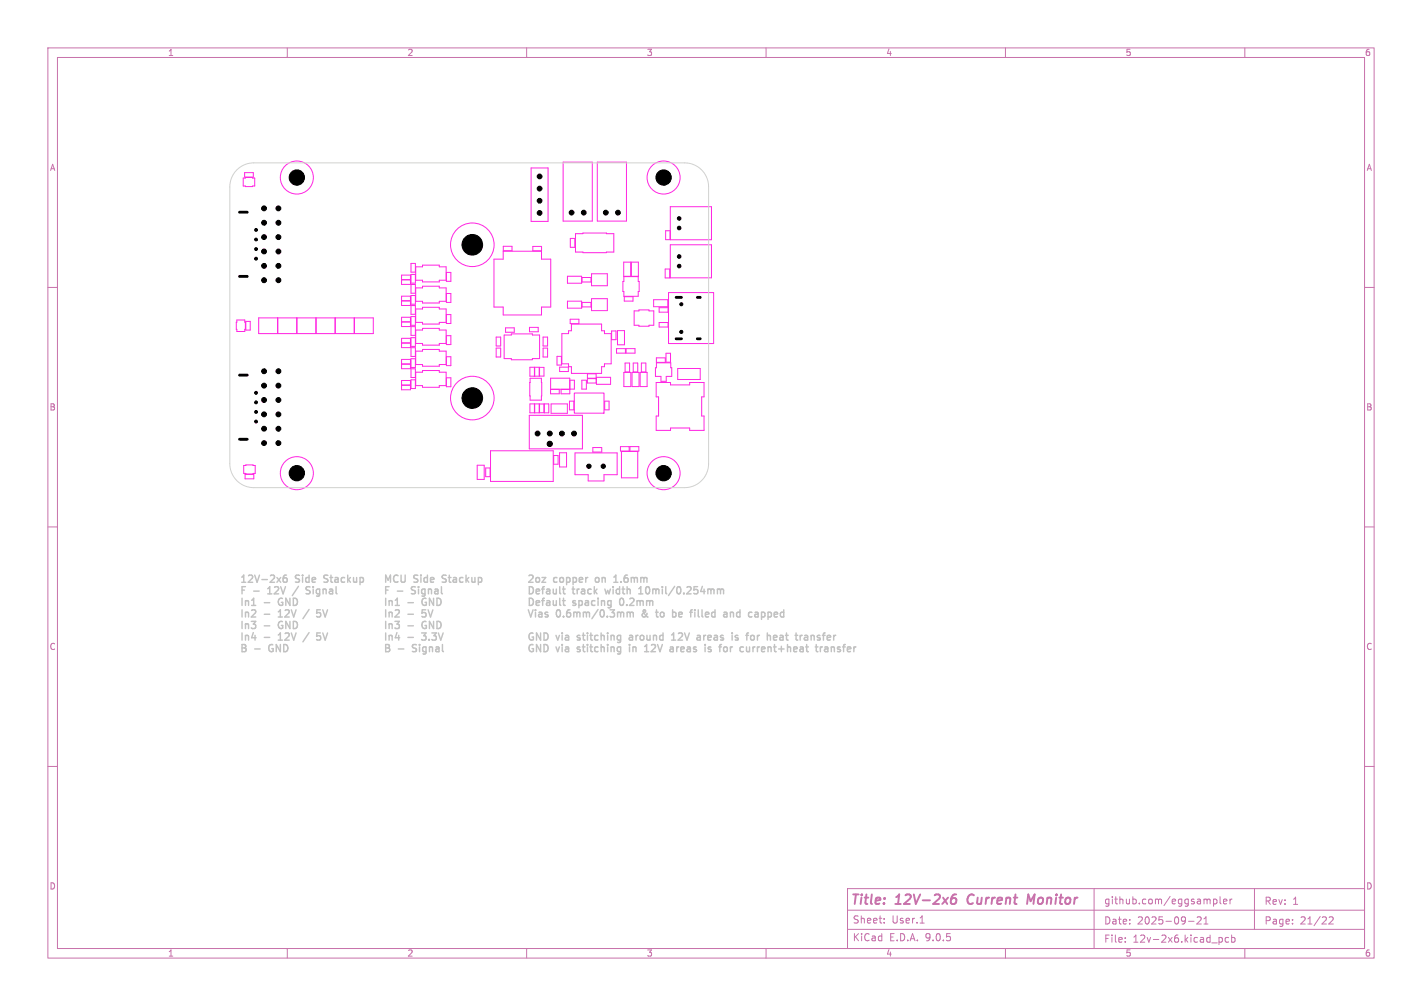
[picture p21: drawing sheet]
<svg xmlns="http://www.w3.org/2000/svg" width="297mm" height="210mm" viewBox="0 0 297 210" stroke-linecap="round" stroke-linejoin="round" font-family="sans-serif">
<defs><g id="words">
<g font-size="2.8" fill="#c872ab">
<text x="177.5" y="189.4">Title:</text>
<text x="187.2" y="189.4">12V-2x6</text>
<text x="202.9" y="189.4">Current</text>
<text x="216.2" y="189.4">Monitor</text>
</g>
<g font-size="2.1" fill="#c2c2c2">
<text x="50" y="122.4">12V-2x6</text>
<text x="50" y="124.8">F</text>
<text x="56.6" y="124.8">12V</text>
<text x="61.8" y="122.4">Side</text>
<text x="65.8" y="124.8">Signal</text>
<text x="68.3" y="122.4">Stackup</text>
<text x="80" y="122.4">MCU</text>
<text x="80" y="124.8">F</text>
<text x="86.5" y="122.4">Side</text>
<text x="86.6" y="124.8">Signal</text>
<text x="93.1" y="122.4">Stackup</text>
<text x="110" y="122.4">2oz</text>
<text x="110" y="124.8">Default</text>
<text x="115.7" y="122.4">copper</text>
<text x="119.7" y="124.8">track</text>
<text x="125.1" y="122.4">on</text>
<text x="127.1" y="124.8">width</text>
<text x="129.5" y="122.4">1.6mm</text>
<text x="134.7" y="124.8">10mil/0.254mm</text>
<text x="50" y="127.2">In1</text>
<text x="50" y="129.6">In2</text>
<text x="58.8" y="127.2">GND</text>
<text x="58.8" y="129.6">12V</text>
<text x="80" y="127.2">In1</text>
<text x="80" y="129.6">In2</text>
<text x="88.8" y="127.2">GND</text>
<text x="88.8" y="129.6">5V</text>
<text x="110" y="127.2">Default</text>
<text x="110" y="129.6">Vias</text>
<text x="116.3" y="129.6">0.6mm/0.3mm</text>
<text x="119.7" y="127.2">spacing</text>
<text x="130.1" y="127.2">0.2mm</text>
<text x="134.8" y="129.6">&amp;</text>
<text x="138.4" y="129.6">to</text>
<text x="142.3" y="129.6">be</text>
<text x="146.7" y="129.6">filled</text>
<text x="154.2" y="129.6">and</text>
<text x="160.1" y="129.6">capped</text>
<text x="50" y="132.1">In3</text>
<text x="50" y="134.5">In4</text>
<text x="50" y="136.9">B</text>
<text x="56.8" y="136.9">GND</text>
<text x="58.8" y="132.1">GND</text>
<text x="58.8" y="134.5">12V</text>
<text x="80" y="132.1">In3</text>
<text x="80" y="134.5">In4</text>
<text x="80" y="136.9">B</text>
<text x="86.8" y="136.9">Signal</text>
<text x="88.8" y="132.1">GND</text>
<text x="88.8" y="134.5">3.3V</text>
<text x="110" y="134.5">GND</text>
<text x="110" y="136.9">GND</text>
<text x="116.3" y="134.5">via</text>
<text x="116.3" y="136.9">via</text>
<text x="121.3" y="134.5">stitching</text>
<text x="121.3" y="136.9">stitching</text>
<text x="132.7" y="134.5">around</text>
<text x="132.7" y="136.9">in</text>
<text x="136.5" y="136.9">12V</text>
<text x="142.2" y="134.5">12V</text>
<text x="142.4" y="136.9">areas</text>
<text x="148.1" y="134.5">areas</text>
<text x="150.3" y="136.9">is</text>
<text x="154" y="136.9">for</text>
<text x="156" y="134.5">is</text>
<text x="158.9" y="136.9">current+heat</text>
<text x="159.6" y="134.5">for</text>
<text x="164.5" y="134.5">heat</text>
<text x="171.1" y="134.5">transfer</text>
<text x="175.3" y="136.9">transfer</text>
</g>
<g font-size="2.1" fill="#c872ab">
<text x="230.5" y="189">github.com/eggsampler</text>
<text x="264" y="189.1">Rev:</text>
<text x="269.9" y="189.1">1</text>
<text x="178" y="196.7">KiCad</text>
<text x="178" y="193">Sheet:</text>
<text x="185.7" y="196.7">E.D.A.</text>
<text x="186.2" y="193">User.1</text>
<text x="193.3" y="196.7">9.0.5</text>
<text x="230.5" y="193.2">Date:</text>
<text x="230.5" y="197">File:</text>
<text x="236.6" y="197">12v-2x6.kicad_pcb</text>
<text x="237.5" y="193.2">2025-09-21</text>
<text x="264" y="193.2">Page:</text>
<text x="271.5" y="193.2">21/22</text>
</g>
<g font-size="1.8" fill="#c872ab">
<text x="35" y="11.9">1</text>
<text x="85" y="11.9">2</text>
<text x="135" y="11.9">3</text>
<text x="185" y="11.9">4</text>
<text x="235" y="11.9">5</text>
<text x="285" y="11.9">6</text>
<text x="10.3" y="35.9">A</text>
<text x="285.4" y="35.9">A</text>
<text x="10.3" y="85.9">B</text>
<text x="285.3" y="85.9">B</text>
<text x="10.3" y="135.9">C</text>
<text x="285.3" y="135.9">C</text>
<text x="10.3" y="185.9">D</text>
<text x="285.3" y="185.9">D</text>
<text x="35" y="199.9">1</text>
<text x="85" y="199.9">2</text>
<text x="135" y="199.9">3</text>
<text x="185" y="199.9">4</text>
<text x="235" y="199.9">5</text>
<text x="285" y="199.9">6</text>
</g>
</g></defs>
<g fill="none" stroke="#c872ab" stroke-width=".21">
<path d="M10 10h277v190h-277zM12 12h273v186h-273zM60 10v2M110 10v2M160 10v2M210 10v2M260 10v2M10 60h2M285 60h2M10 110h2M285 110h2M10 160h2"/>
<path d="M285 160h2M60 198v2M110 198v2M160 198v2M177 194h108M177 190h108M177 185.5h108v12.5h-108zM184.7 192.6v.1M184.7 191.8v.1M192.2 192.7h.8M210 198v2M228.5 185.5v12.5"/>
<path d="M235 196.6v.1M235 195.8v.1M248.2 192.3h1.2M250 191.5l.6-.1 .3 .4-.9 1.1h.9M251.5 192.9h.8M251.5 191.8l.4-.4v1.5M253.5 187.7v1.5M253.5 187.8l.4-.1 .3 .3-.2 .6h-.5M254.6 195.8l.4-.1 .3 .3-.1 .6h-.6M254.8 187.2v1.3l.2 .2M255.5 188.2l.8-.2-.1-.2-.4-.1-.3 .2 .1 .7h.6M256.6 195.8l-.4-.1-.3 .3 .1 .6h.6"/>
<path d="M256.9 187.7v1M257.2 195.8l.5-.1 .3 .3-.2 .6h-.6M257.2 195.2v1.5M257.3 187.7l-.4 .3M260 198v2M262 185.5v8.5M270 192.8v.1M270 192v.1M277.6 191.5l.6-.1 .3 .4-1 1.1h1"/>
</g>
<path d="M198.7 187.7a.64 .64 0 0 1 1 0v.6a.66 .66 0 0 1-1 .3M199.7 186.7a.81 .81 0 0 0-.9 .5M202.3 187l-.2 .9 .2 .7M216.1 186.7l-.8 1.4-.5-1.4-.3 2" fill="none" stroke="#c872ab" stroke-width=".4"/>
<g fill="none" stroke="#c2c2c2" stroke-width=".3">
<path d="M50.6 122.5v1.5M50.6 124.9v1.5M50.6 127.3v1.5M50.6 129.7v1.5M50.6 132.1v1.5M50.6 134.5v1.5M50.8 120.3l.1-.2v1.5M51.9 120.2l.2-.1 .6 .1M52.6 126.4h.8M52.8 125.1l.2-.2v1.5M52.9 132.1l-.3 1M53 123.4h1.1"/>
<path d="M53.2 135.5h1.1M53.2 120.1l.5 1.5 .5-1.5M55.2 133.1h1.1M55.2 125.8h1.1M55.2 128.2h1.1M55.2 130.6h1.1M55.9 124h.9M56.3 122.5v1.5M56.5 120.2l.2-.1 .6 .1M57 134.6a.72 .72 0 0 0-.9 .3 .72 .72 0 0 0 .2 .9M57.8 120.6l.8 1M58.1 128.8h.9"/>
<path d="M58.1 133.6h.9M58.1 125.5l.2 .7M58.3 129.9l-.2 .5 .2 .6M58.3 127.7h-.2M58.3 132.5l-.2 .1M58.6 127.3v1.5M58.6 132.1v1.5M58.6 134.5v1.5l-.9-1.5v1.5M58.6 120.6l-.8 1M58.6 122.5l.5 1.5 .5-1.5M59.3 134.5v1.5M59.8 120.1h-.4a1.01 1.01 0 0 0 0 1.5l.5-.2 .1-.5-.3-.3h-.3l-.3 .3"/>
<path d="M60.6 124.9v1.5l-.9-1.5v1.5M60.6 129.7v1.5l-.9-1.5v1.5M60.8 127.3l.5 1.5 .5-1.5M60.8 132.1l.5 1.5 .5-1.5M61.3 129.7v1.5M62 125.1l-.7-.2v1.5M62.3 122.4l-1.2 1.9M62.6 120.1h-.6l-.2 .1M63.2 120.1v.1M64.1 123.1l.5 .2 .2 .4-.3 .3-.6-.1M64.6 120.1v1.5M64.6 127.2l-1.3 2"/>
<path d="M64.6 132.1l-1.3 1.9M66.9 127.3h-.7l-.1 .7 .2-.1h.5l.2 .3-.1 .5-.2 .1-.6-.1M66.9 132.1h-.7l-.1 .7 .2-.1 .5 .1 .2 .2-.1 .5-.2 .1-.6-.1M67.4 127.3l.5 1.5 .5-1.5M67.4 132.1l.5 1.5 .5-1.5M67.6 121.5l.2 .1M68.5 120.1h-.7l-.2 .2 .1 .3M69.1 120.1v1.2M70.2 122.5v1.3M72.6 120.1v1.5M80.6 121.6v-1.5l.5 1 .5-1v1.5M80.6 122.5v1.5"/>
<path d="M80.6 124.9v1.5M80.6 127.3v1.5M80.6 129.7v1.5M80.6 132.1v1.5M80.6 134.5v1.5M82.6 126.4h.8M82.8 125.1l.2-.2v1.5M82.9 132.1l-.3 1M83 123.4h1.1M83.1 120.2l-.4-.1-.4 .2M83.2 135.5h1.1M83.8 120.1v1.2"/>
<path d="M84.6 120.1v1.2M85.2 133.1h1.1M85.2 125.8h1.1M85.2 128.2h1.1M85.2 130.6h1.1M85.9 123.9l.2 .1M86.1 136h.2M87 134.6h-.7l-.2 .2 .1 .3M87.3 120.1h-.6l-.2 .1M87.6 134.5v.2M87.9 120.1v.1M88.1 132.1h.9"/>
<path d="M88.1 133.5l.2 .1M88.1 125.7l.2 .5M88.1 128.7h.1M88.2 130.1l-.1 .5 .2 .4M88.9 127.3h-.7v.6M89.3 120.1v1.5M89.4 127.3l.5 1.5 .5-1.5M90.6 124.9v1.5l-.9-1.5v1.5M90.6 129.7v1.5l-.9-1.5v1.5M91.3 124.9v1.5M91.3 129.7v1.5M91.6 132.1l.5 1.5 .5-1.5"/>
<path d="M92.2 122.5v1.3M92.3 121.5l.3 .1M92.4 134.5v1.3M93.2 120.1h-.7l-.2 .2 .1 .3M93.8 120.1v1.2M97.3 120.1v1.5M110.3 127.3l.5 1.5 .5-1.5M110.5 120.2l.2-.1 .6 .1M110.6 122.5v1.5M110.6 124.9v1.5M111.3 132.2l-.3-.1-.4 .2M112.9 132.1v1.5l-.8-1.5v1.5"/>
<path d="M112.9 134.5v1.5l-.8-1.5v1.5M113.6 134.5v1.5M114.3 132.3l-.7-.2v1.5M116.9 122.5v1.3M116.9 124.9v1.3M117.4 132.1v.2M117.5 125.4h.6M117.7 122.5v1.3l.4 .2M117.7 124.9v1.3l.4 .2M119.1 127.3l-.5 .1M119.7 122.5v1.3M120.6 133.6h.1"/>
<path d="M120.6 136h.1M120.6 132.7v.4M120.6 135.1v.4M121.8 132.1v1.3M121.8 134.5v1.3M122.7 132.1v.2M123.4 132.1v1.3M123.4 134.5v1.3M124.1 122.5v1.5M124.4 120.7v.7M124.9 127.2l-1.3 2M125.6 132.1v1.5"/>
<path d="M125.6 134.5v1.5M126.3 123l.3 1M126.9 132.1v.2M127.4 127.3h.9l-.5 .6M128.2 121.6h.9M128.2 120.5l.4-.4v1.5M129.4 122.5v1.5M129.4 125.5l.1 .6M130.1 122.5v1.3M131 122.5v1.5M131 127.8v1M131.1 120.1l-.5 .1"/>
<path d="M131.5 132.7l.4-.1 .2 .2M131.5 134.5v.2M131.5 135v1M131.6 127.9v.1M131.6 128v.8M131.7 127.9l-.1 .1M132.1 133l-.5 .1-.2 .2 .2 .3h.5M132.2 127.9l.1 .9M133.4 124h.9M133.8 122.5v1.5M134.2 128.2v.5M134.6 136h.9"/>
<path d="M135.1 134.5v1.5M136.9 127.8h.6M137.1 127.3v1.3l.4 .2M137.3 134.5l.5 1.5 .5-1.5M138.3 122.5v.1M138.5 132.1v1.5M139.1 122.5v1.3M140.3 133.6h.8M140.4 132.5l.3-.4v1.5M140.5 127.3v1.5M140.9 122.4l-1.3 1.9M140.9 127.8l.3 .3v.4l-.3 .3"/>
<path d="M141.3 135v1M141.5 122.6l.2-.1 .4 .1M141.6 135l-.3 .3M141.7 132.3l.2-.2 .6 .2M143 132.1l.5 1.5 .5-1.5M143.5 122.6l.2-.1 .6 .1M144.6 127.3l-.3 .2M145.1 127.3v.1M145.7 122.5h-.7l-.1 .7M145.8 127.3v1.3l.3 .2M146.6 127.3v1.3M146.7 122.4l-.4 1.1"/>
<path d="M147 132.6v1M147.3 134.5v.2M147.4 132.6l-.4 .3M148.5 135.6v.4M149.3 127.3v1.5M150.1 123l.4 .2M150.5 123.2l.2-.2h.4v1M150.5 123.2v.8M152.6 127.9l.2-.1 .3 .1 .1 .9M152.6 127.8v1M152.9 132.1v.2M154.1 133.2v.4"/>
<path d="M154.6 127.3v1.5M156.3 132.1l-.3 .2M158.2 135v1M158.3 135.2l-.1 .1M158.6 132.6l-.3 .1M159.1 128.7l.4 .1M159.1 127.8v1.5M159.5 127.8l-.4 .1M160.3 132.1v1.5M161.8 134.5v1.3M163.1 132.6l.4 .1 .1 .9M163.6 133.6h-.5"/>
<path d="M163.6 133l-.5 .1M163.7 127.3v1.5M164.3 132.1v1.3M164.5 134.5v1.5M166.3 132.1v1.3M168.5 134.5v1.3M169.5 132.7h.5l.1 .9M170.5 134.5v1.3M172.2 135.8l.2 .2h.5M172.3 132.1l-.3 .2M172.8 135.1l.1 .9M172.9 135.4l-.5 .1-.2 .2"/>
<path d="M173.6 135v1M174.2 135.1l.1 .9"/>
</g>
<g fill="none" stroke="#ff26e2" stroke-width=".21">
<path d="M50.8 37.2h.5v-.1l1.9 .1v1.6h-.5v.2l-1.9-.2zM51.1 36h1.8v1h-1.8zM110.9 35.1h3.6v11.1h-3.6zM117.6 33.8h6.1v12.4h-6.1zM124.8 33.8h6v12.4h-6zM83.9 57.4h1.8v1h-1.8zM83.9 58.4h1.8v1h-1.8zM85.8 55h1v1.8h-1zM85.8 57.3h1v1.8h-1zM85.8 59.4h1v1.8h-1zM93.2 56.9h1v1.8h-1v-3h-1.5v-.3h-3.5v.3h-1.4v2.8h1.4v.4h3.5v-.4h1.5M103.2 54.1h1.9v-1.6h8v1.6h1.9v10h-1.9v1.7h-8v-1.7h-1.9z"/>
<path d="M105.1 51.4h1.8v.9h-1.8zM111.3 51.4h1.8v1h-1.8zM118.5 57.7h3v1.4h-3zM119.1 49.8h1v1.8h-1zM120.2 48.8h1.5v-.1l6.5 .1v3.8h-1.6v.2l-6.4-.2zM121.6 57.9h1.8v1h-1.8zM123.5 57.2h3.3v2.5h-3.3zM130.3 54.7h1.4v3h-1.4zM130.3 57.8h3v1h.2v2.1h-.2v1h-3v-1h-.2v-2.1h.2zM131.9 54.7h1.4v3h-1.4zM138.9 56.2h1v1.8h-1zM140 48.2h-1v1.8h1"/>
<path d="M140 43.2h8.6v6.9h-8.6zM140 51.1h8.6v6.9h-8.6zM49.5 66.8h1.6v.5h.2l-.2 1.9h-1.6v-.4h-.1zM51.3 67.1h1v1.8h-1zM54 66.4h4v3.2h-4zM58 66.4h4v3.2h-4zM62 66.4h4v3.2h-4zM66 66.4h4v3.2h-4zM70 66.4h4v3.2h-4zM74 66.4h4v3.2h-4zM83.9 71.6h1.8v1h-1.8zM83.9 61.8h1.8v1h-1.8z"/>
<path d="M83.9 62.8h1.8v1h-1.8zM83.9 66.2h1.8v1h-1.8zM83.9 67.2h1.8v1h-1.8zM83.9 70.6h1.8v1h-1.8zM83.9 75h1.8v1h-1.8zM83.9 76h1.8v1h-1.8zM83.9 79.4h1.8v1h-1.8zM85.8 72.6h1v1.8h-1zM85.8 68.2h1v1.8h-1zM85.8 61.7h1v1.8h-1zM85.8 63.8h1v1.8h-1zM85.8 66.1h1v1.8h-1z"/>
<path d="M85.8 70.5h1v1.8h-1zM85.8 74.9h1v1.8h-1zM85.8 77h1v1.8h-1zM85.8 79.3h1v1.8h-1zM93.2 74.5h1v1.8h-1v-3h-1.5v-.3h-3.5v.3h-1.4v2.8h1.4v.4h3.5v-.4h1.5M93.2 61.3h1v1.8h-1v-3h-1.5v-.3h-3.5v.3h-1.4v2.8h1.4v.4h3.5v-.4h1.5M93.2 65.7h1v1.8h-1v-3h-1.5v-.3h-3.5v.3h-1.4v2.8h1.4v.4h3.5v-.4h1.5M93.2 70.1h1v1.8h-1v-3h-1.5v-.3h-3.5v.3h-1.4v2.8h1.4v.4h3.5v-.4h1.5M93.2 78.9h1v1.8h-1v-3h-1.5v-.3h-3.5v.3h-1.4v2.8h1.4v.4h3.5v-.4h1.5M103.6 72.7h1v1.8h-1zM103.6 70.4h1v1.8h-1zM105.3 69.9h1.5v-.2h4.4v.2h1.5v5h-1.5v.2h-4.4v-.2h-1.5z"/>
<path d="M105.6 68.4h1.8v1h-1.8zM110.6 68.3h1.8v1h-1.8zM110.7 76.7h.9v1.8h-.9zM110.7 79h2.4v4.5h-2.4zM111.7 76.7h.9v1.8h-.9zM112.7 76.7h.9v1.8h-.9zM113.4 72.7h1v1.8h-1zM113.4 70.4h1v1.8h-1zM116.3 74.4h1v1.8h-1zM116.9 76.6h1.8v1h-1.8zM118.5 62.9h3v1.4h-3zM119.1 66.6h1.8v1h-1.8z"/>
<path d="M119.3 67.7h6.3v1.4h.6v.6h1.4v6.3h-1.4v.6h-.6v1.4h-6.3v-1.4h-.6v-.6h-1.3v-6.3h1.3v-.6h.6zM121.5 79.4h1v1.8h-1zM121.6 63.1h1.8v1h-1.8zM122.7 78h1.8v1h-1.8zM122.7 79h1.8v1h-1.8zM123.5 62.4h3.3v2.5h-3.3zM124.6 78.8h2.9v1.4h-2.9zM127.7 69.1h1v1.8h-1zM128.8 72.8h1.8v.9h-1.8zM129 69h1.4v3h-1.4zM130.3 77.7h1.5v3h-1.5zM130.4 61.9h1.8v1h-1.8z"/>
<path d="M130.6 75.8h.9v1.8h-.9zM130.8 72.8h1.8v.9h-1.8zM132 77.7h1.5v3h-1.5zM132.3 75.8h.9v1.8h-.9zM132.4 64.9h1.1v-.2h2v.2h1.1v3h-1.1v.2h-2v-.2h-1.1zM133.7 77.7h1.5v3h-1.5zM134 75.8h.9v1.8h-.9zM136.5 62.6h3v1.4h-3zM137 79.9h3.1v.5h3.9v-.5h3v3h-.4v4h.4v3h-3v-.5h-3.9v.5h-3.1v-3h.5v-4h-.5zM137.1 74.7h1.9v.9h-1.9zM137.1 75.7h3v1.1h.2v1.8h-1.2v1h-1.1v-1h-1.1v-1.8h.2zM137.7 67.3h1.8v1h-1.8z"/>
<path d="M137.7 64.2h1.8v1h-1.8zM139.1 73.7h.9v1.9h-.9zM139.6 61.1h9.4v10.6h-9.4zM141.6 76.9h4.6v2.3h-4.6zM50.9 97.2h.4v-.1l2 .1v1.6h-.5v.2l-1.9-.2zM51.2 99h1.8v1h-1.8zM83.9 80.4h1.8v1h-1.8zM99.7 97.1h1.4v3h-1.4zM101.4 97.7h1v1.8h-1zM102.4 94.1h13.1v6.4h-13.1zM110.5 86.7h11.1v7h-11.1zM110.7 84.3h.9v1.9h-.9z"/>
<path d="M111.7 84.3h.9v1.9h-.9zM112.7 84.3h.9v1.9h-.9zM113.7 84.3h.9v1.9h-.9zM115 81.3h1.8v.9h-1.8v-3.2h4v3.2h-1.8v-.9h1.8M115.1 84.3h3.4v2h-3.4zM115.6 95.1h1v1.8h-1zM116.9 94.5h1.4v3h-1.4zM118.9 83.7h1v1.9h-1zM119 81.2v-1.8h1v1.8l-5 .1M119.9 82.1h6.3v4.2h-6.3zM120.1 94.6h8.8v4.5h-2.7v1.3h-3.4v-1.3h-2.7zM123.8 93.4h1.9v1h-1.9z"/>
<path d="M126.3 83.7h.9v1.9h-.9zM129.6 93.2h1.8v1h-1.8zM129.8 94.3h3.4v5.5h-3.4zM131.6 93.2h1.8v1h-1.8z"/>
<circle cx="62" cy="37.1" r="3.4"/>
<circle cx="138.6" cy="37.1" r="3.4"/>
<circle cx="98.6" cy="51.1" r="4.5"/>
<circle cx="62" cy="98.8" r="3.4"/>
<circle cx="98.6" cy="83.1" r="4.5"/>
<circle cx="138.6" cy="98.8" r="3.4"/>
</g>
<path d="M49.5 35.5a5 5 0 0 1 3.5-1.5h90a5 5 0 0 1 5 5v57.9a5 5 0 0 1-5 4.9h-90a5 5 0 0 1-5-5v-57.8a5 5 0 0 1 1.5-3.5z" fill="none" stroke="#d0d2cd" stroke-width=".21"/>
<g fill="#000" stroke="#000" stroke-width=".21">
<circle cx="62" cy="37.1" r="1.6"/>
<circle cx="112.7" cy="39.4" r=".5"/>
<circle cx="112.7" cy="36.8" r=".5"/>
<circle cx="138.6" cy="37.1" r="1.6"/>
<circle cx="53.5" cy="48" r=".3"/>
<circle cx="53.5" cy="50" r=".3"/>
<circle cx="53.5" cy="52" r=".3"/>
<circle cx="53.5" cy="54" r=".3"/>
<circle cx="55.1" cy="46.5" r=".51"/>
<circle cx="55.1" cy="55.5" r=".51"/>
<circle cx="55.1" cy="43.5" r=".51"/>
<circle cx="55.1" cy="52.5" r=".51"/>
<circle cx="55.1" cy="58.5" r=".51"/>
<circle cx="55.1" cy="49.5" r=".51"/>
<circle cx="58.1" cy="43.5" r=".51"/>
<circle cx="58.1" cy="55.5" r=".51"/>
<circle cx="58.1" cy="46.5" r=".51"/>
<circle cx="58.1" cy="58.5" r=".51"/>
<circle cx="58.1" cy="49.5" r=".51"/>
<circle cx="58.1" cy="52.5" r=".51"/>
<circle cx="98.6" cy="51.1" r="2.15"/>
<circle cx="112.7" cy="44.5" r=".5"/>
<circle cx="112.7" cy="41.9" r=".5"/>
<circle cx="119.4" cy="44.4" r=".5"/>
<circle cx="121.9" cy="44.4" r=".5"/>
<circle cx="126.5" cy="44.4" r=".5"/>
<circle cx="129.1" cy="44.4" r=".5"/>
<circle cx="141.8" cy="45.6" r=".38"/>
<circle cx="141.8" cy="55.5" r=".38"/>
<circle cx="141.8" cy="47.6" r=".38"/>
<circle cx="141.8" cy="53.5" r=".38"/>
<circle cx="55.1" cy="77.5" r=".51"/>
<circle cx="58.1" cy="77.5" r=".51"/>
<circle cx="142.3" cy="63.5" r=".32"/>
<circle cx="142.3" cy="69.3" r=".32"/>
<circle cx="53.5" cy="86" r=".3"/>
<circle cx="53.5" cy="88" r=".3"/>
<circle cx="53.5" cy="84" r=".3"/>
<circle cx="53.5" cy="82" r=".3"/>
<circle cx="55.1" cy="80.5" r=".51"/>
<circle cx="55.1" cy="86.5" r=".51"/>
<circle cx="55.1" cy="83.5" r=".51"/>
<circle cx="55.1" cy="89.5" r=".51"/>
<circle cx="55.1" cy="92.5" r=".51"/>
<circle cx="58.1" cy="86.5" r=".51"/>
<circle cx="58.1" cy="80.5" r=".51"/>
<circle cx="58.1" cy="83.5" r=".51"/>
<circle cx="58.1" cy="89.5" r=".51"/>
<circle cx="58.1" cy="92.5" r=".51"/>
<circle cx="62" cy="98.8" r="1.6"/>
<circle cx="98.6" cy="83.1" r="2.15"/>
<circle cx="112.3" cy="90.5" r=".51"/>
<circle cx="114.8" cy="90.5" r=".51"/>
<circle cx="114.8" cy="92.7" r=".55"/>
<circle cx="117.4" cy="90.5" r=".51"/>
<circle cx="119.9" cy="90.5" r=".51"/>
<circle cx="123" cy="97.3" r=".45"/>
<circle cx="126" cy="97.3" r=".45"/>
<circle cx="138.6" cy="98.8" r="1.6"/>
</g>
<path d="M50 57.7h1.6M50 44.3h1.6M50 78.3h1.6M141.2 70.7h1.1M141.2 62.1h1.1M145.6 70.7h.6M145.6 62.1h.6M50 91.7h1.6" fill="none" stroke="#000" stroke-width=".6"/>
<use href="#words"/>
</svg>
